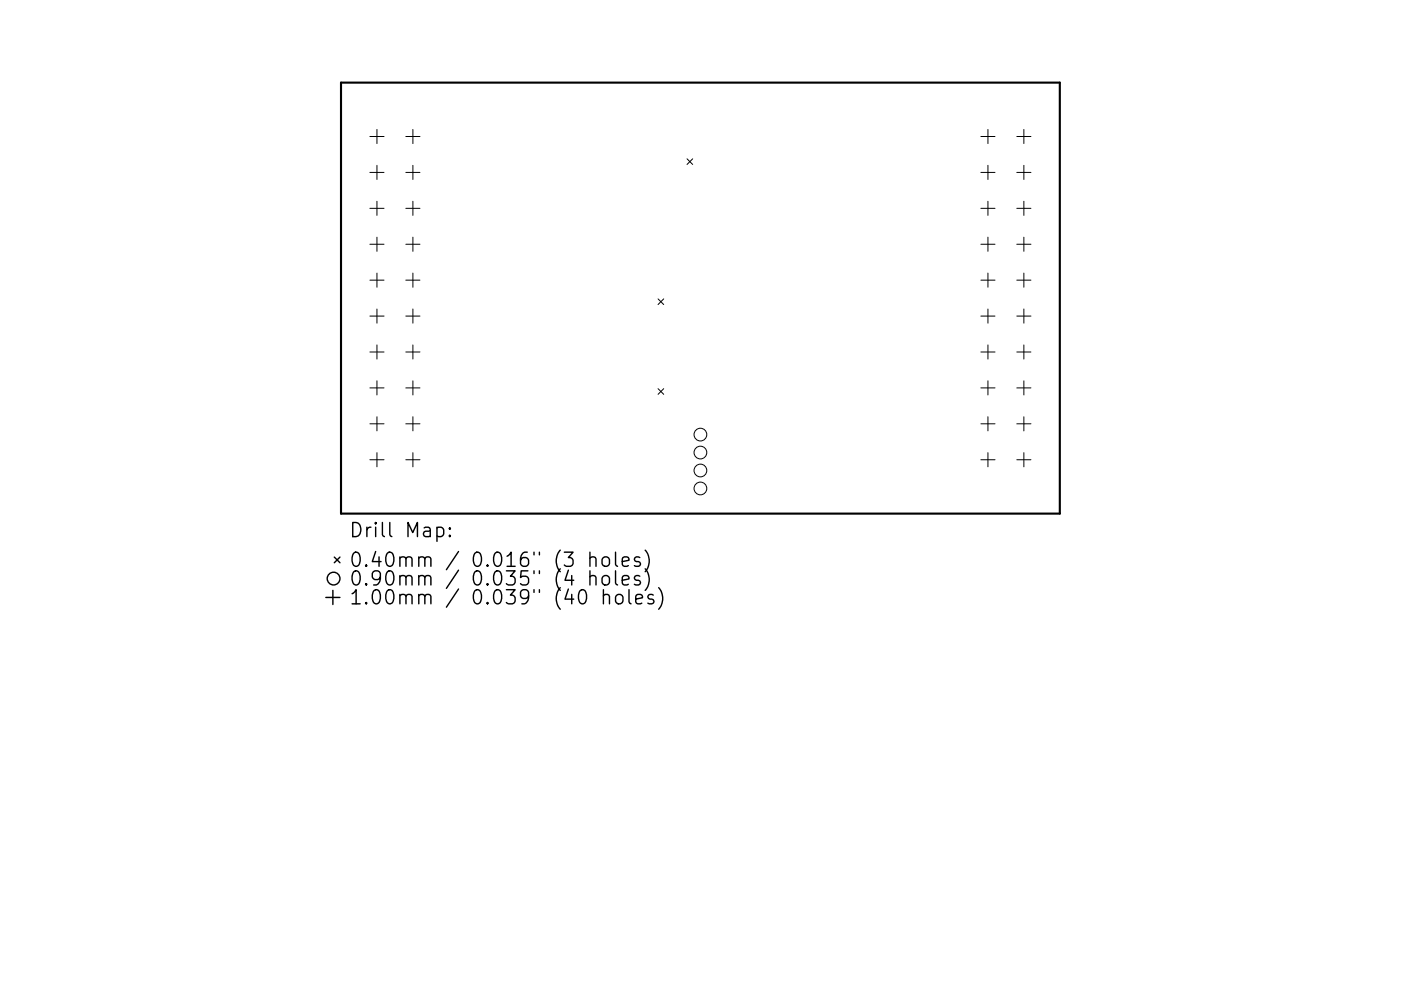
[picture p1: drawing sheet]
<svg xmlns="http://www.w3.org/2000/svg" width="297mm" height="210mm" viewBox="0 0 297 210" stroke-linecap="round" stroke-linejoin="round" font-family="sans-serif">
<defs><g id="words">
<g font-size="4.2">
<text x="74.1" y="114">Drill Map:</text>
<text x="74.1" y="120.3">0.40mm / 0.016&quot; (3 holes)</text>
<text x="74.1" y="124.3">0.90mm / 0.035&quot; (4 holes)</text>
<text x="74.1" y="128.3">1.00mm / 0.039&quot; (40 holes)</text>
</g>
</g></defs>
<path d="M72.3 17.5h152.4v91.5h-152.4z" fill="none" stroke="#000" stroke-width=".45"/>
<g fill="none" stroke="#000" stroke-width=".21">
<path d="M78.4 29h3M78.4 36.6h3M79.9 27.5v3M79.9 35.1v3M86 29h3M86 36.6h3M87.5 27.5v3M87.5 35.1v3M145.7 33.7l1.2 1.2M146.9 33.7l-1.2 1.2M208 29h3M208 36.6h3"/>
<path d="M209.5 27.5v3M209.5 35.1v3M215.6 29h3M215.6 36.6h3M217.1 27.5v3M217.1 35.1v3M78.4 44.2h3M78.4 51.8h3M78.4 59.4h3M79.9 42.7v3M79.9 50.3v3M79.9 57.9v3"/>
<path d="M86 44.2h3M86 51.8h3M86 59.4h3M87.5 42.7v3M87.5 50.3v3M87.5 57.9v3M208 44.2h3M208 51.8h3M208 59.4h3M209.5 42.7v3M209.5 50.3v3M209.5 57.9v3"/>
<path d="M215.6 44.2h3M215.6 51.8h3M215.6 59.4h3M217.1 42.7v3M217.1 50.3v3M217.1 57.9v3M78.4 67.1h3M78.4 74.7h3M79.9 65.6v3M79.9 73.2v3M86 67.1h3M86 74.7h3"/>
<path d="M87.5 65.6v3M87.5 73.2v3M139.5 63.4l1.2 1.2M140.7 63.4l-1.2 1.2M208 67.1h3M208 74.7h3M209.5 65.6v3M209.5 73.2v3M215.6 67.1h3M215.6 74.7h3M217.1 65.6v3M217.1 73.2v3"/>
<path d="M78.4 82.3h3M78.4 89.9h3M78.4 97.5h3M79.9 80.8v3M79.9 88.4v3M79.9 96v3M86 82.3h3M86 89.9h3M86 97.5h3M87.5 80.8v3M87.5 88.4v3M87.5 96v3"/>
<path d="M139.5 82.5l1.2 1.2M140.7 82.5l-1.2 1.2M208 82.3h3M208 89.9h3M208 97.5h3M209.5 80.8v3M209.5 88.4v3M209.5 96v3M215.6 82.3h3M215.6 89.9h3M215.6 97.5h3M217.1 80.8v3"/>
<path d="M217.1 88.4v3M217.1 96v3"/>
<circle cx="148.5" cy="96" r="1.35"/>
<circle cx="148.5" cy="92.2" r="1.35"/>
<circle cx="148.5" cy="99.8" r="1.35"/>
<circle cx="148.5" cy="103.6" r="1.35"/>
</g>
<g fill="none" stroke="#000" stroke-width=".3">
<path d="M70.9 118.2l1.2 1.2M72.1 118.2l-1.2 1.2M92.6 112l.9-.1 .6 .5v.9l-.3 .4-.3 .2-.9-.2M95.4 113.6l.1 .1-.1 .2-.2-.2 .2-.1v.3M95.4 112l.1 .1-.1 .2-.2-.2 .2-.1v.3M125.1 118.4a.74 .74 0 0 1 1.3 .2v1.6M125.1 117.2v3M127.8 118.4a.81 .81 0 0 1 .8-.3 .81 .81 0 0 1 .6 .6v.9a.81 .81 0 0 1-.8 .6 .81 .81 0 0 1-.8-.6v-.9zM130.5 117.2v2.5l.4 .5M131.9 119.2l1.5-.3-.2-.6-.8-.1-.5 .4v1.1l.2 .3 .3 .2 .8-.2M135.6 118.3l-.7-.1-.4 .4 .1 .4 1 .3 .2 .3-.2 .4-.2 .2-.9-.2M136.8 116.7a3.4 3.4 0 0 1 0 4.6"/>
<path d="M69.1 126.8h3M70.6 125.3v3M125.1 122.4a.74 .74 0 0 1 1.3 .1v1.6M125.1 121.1v3M127.9 122.3a.81 .81 0 0 1 1.3 .4v.8a.81 .81 0 0 1-.8 .6 .81 .81 0 0 1-.8-.6v-.8zM127.9 126.4a.74 .74 0 0 1 1.3 .1v1.6M127.9 125.1v3M130.5 121.1v2.6l.4 .4M130.6 126.4a.81 .81 0 0 1 .9-.3 .81 .81 0 0 1 .6 .6v.8a.81 .81 0 0 1-.8 .6 .81 .81 0 0 1-.8-.6v-.8zM131.9 123.1l1.5-.3-.2-.5-.8-.2-.5 .4v1.2l.2 .3 .3 .1 .8-.1M133.4 125.1v2.6l.4 .4M134.8 127.1l1.4-.3-.1-.5-.9-.2-.4 .4v1.2l.1 .3 .3 .1 .9-.1"/>
<path d="M135.6 122.3l-.7-.2-.4 .4 .1 .5 1 .3 .2 .2-.2 .5-.2 .1-.9-.1M136.8 120.7a3.4 3.4 0 0 1 0 4.6M138.5 126.3l-.7-.2-.4 .4 .1 .5 1 .3 .1 .2-.1 .5-.3 .1-.8-.1M139.6 124.7a3.4 3.4 0 0 1 0 4.6"/>
<circle cx="70.7" cy="122.8" r="1.35"/>
</g>
<use href="#words"/>
</svg>
